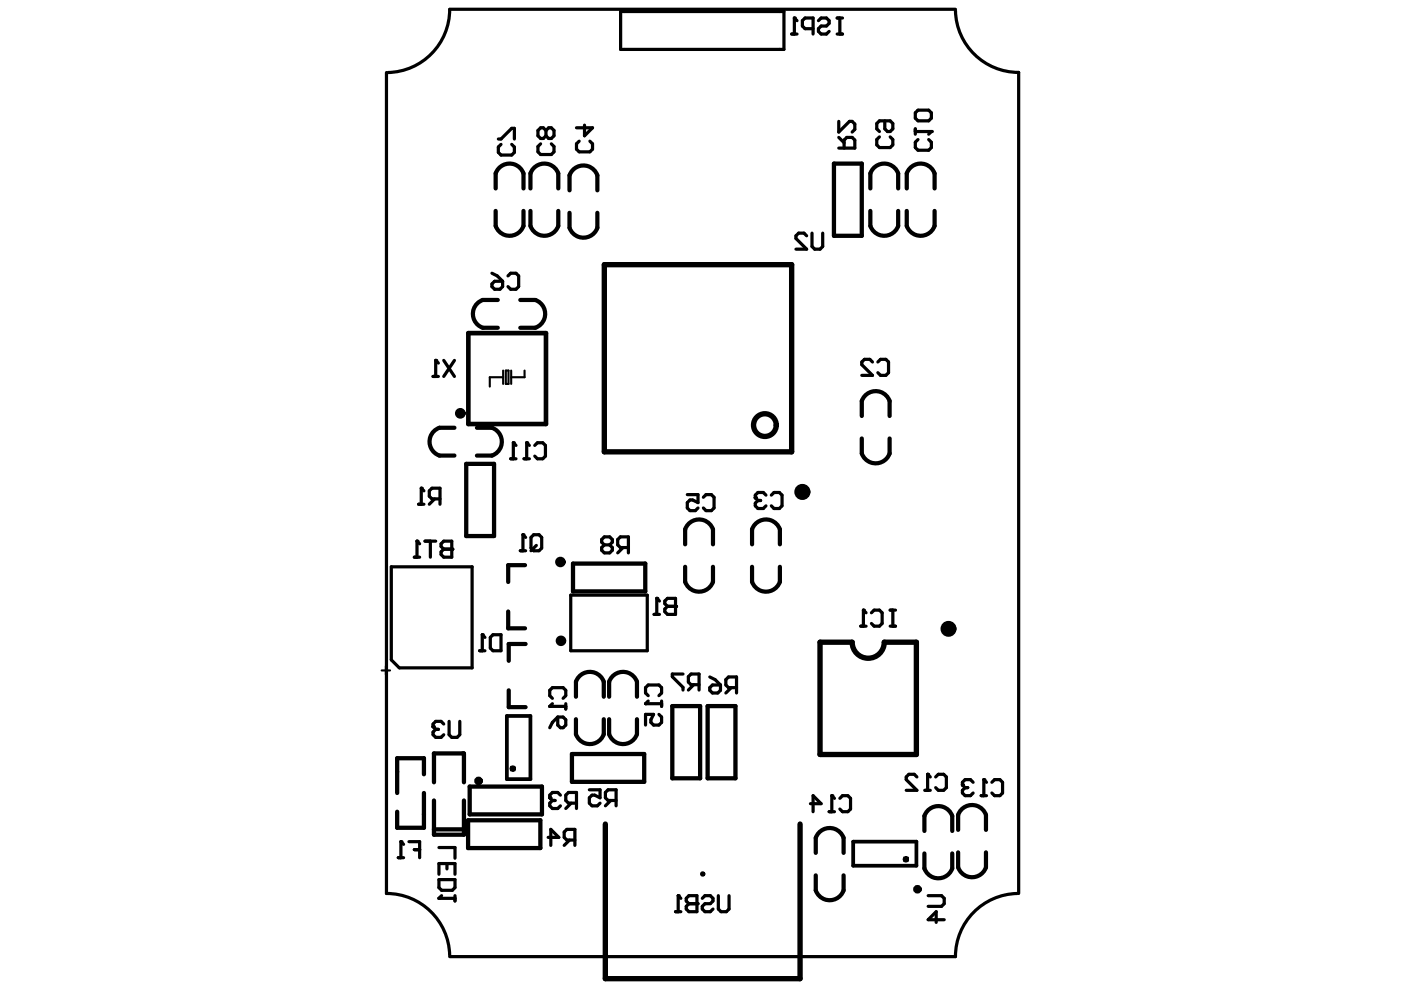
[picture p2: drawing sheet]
<svg xmlns="http://www.w3.org/2000/svg" width="297mm" height="210mm" viewBox="0 0 297 210" stroke-linecap="round" stroke-linejoin="round" font-family="sans-serif">
<g fill="none" stroke="#000" stroke-width=".68">
<path d="M81.9 15.4v174a13.4 13.4 0 0 1 13.4 13.1M95.3 2a13.4 13.4 0 0 1-13.1 13.4M95.3 2h107.3M131.6 2.4h34.6v8.1h-34.6zM167.9 7.2h1.1M169 4.4l-.6-.6v3.4M172.4 6.1h-1.7l-.6-.6v-1.1l.6-.6h1.7v3.4M173.5 4.4l.6-.6h1.1l.6 .6v.6l-.6 .5h-1.1l-.6 .6v.6l.6 .5h1.1l.6-.5M177.5 3.8h1.1M177.5 7.2h1.1M178.1 3.8v3.4M202.6 2.3a13.4 13.4 0 0 0 13.4 13.1v174"/>
<path d="M105.7 29.5h.5l2.3-2.3h.6v2.3M106.2 30.6l-.5 .6v1.1l.5 .6h2.3l.6-.6v-1.1l-.6-.6M114.6 30.5l-.5 .6v1.1l.5 .6h2.3l.6-.6v-1.1l-.6-.6M115.8 27.7l.5-.6h.6l.6 .6v1.1l-.6 .6h-.6l-.5-.6M115.8 27.7l-.6-.6h-.6l-.5 .6v1.1l.5 .6h.6l.6-.6M115.8 27.7v1.1M122.8 29.9l-.6 .6v1.1l.6 .6h2.3l.5-.6v-1.1l-.5-.6M123.9 26.5v2.3l1.7-1.7h-3.4M177.8 31.4h3.4v-1.7l-.5-.6h-1.2l-.5 .6v1.7M177.8 25.7v2.3l2.3-2.3h.6l.5 .6v1.1l-.5 .6M177.8 29.1l1.2 1.2M186.5 29l-.6 .6v1.1l.6 .6h2.2l.6-.6v-1.1l-.6-.6"/>
<path d="M187.6 25.6v1.7l.6 .6h.5l.6-.6v-1.1l-.6-.6h-2.2l-.6 .6v1.1l.6 .6M194.1 23.9l.5-.5h2.3l.6 .5v1.2l-.6 .5h-2.3l-.5-.5zM194.1 27.3v1.2M194.1 27.9h3.4l-.6 .6M194.6 29.6l-.5 .6v1.1l.5 .6h2.3l.6-.6v-1.1l-.6-.6M104.3 57.9l1.1 .6 1.2 1.1M107.7 58.5l.6-.6h1.1l.6 .6v2.3l-.6 .5h-1.1l-.6-.5M171 50l-.5-.6h-1.2l-.5 .6v.6l2.2 2.2h-2.2M172.2 49.4v2.9l.5 .5h1.2l.5-.5v-2.9M91.8 79.8h1.1M92.9 77l-.5-.6v3.4M94.1 76.4l2.3 3.4"/>
<path d="M96.4 76.4l-2.3 3.4M104.3 60.2l.6-.6h1.7v1.2l-.6 .5h-1.1l-.6-.5zM185 76.8l-.6-.6h-1.1l-.6 .6v.5l2.3 2.3h-2.3M186.1 76.8l.6-.6h1.1l.6 .6v2.2l-.6 .6h-1.1l-.6-.6M108.3 97.3h1.1M109.4 94.4l-.6-.5v3.4M111.1 97.3h1.1M112.2 94.4l-.5-.5v3.4M113.4 94.4l.5-.5h1.2l.5 .5v2.3l-.5 .6h-1.2l-.5-.6M87.8 118.1h1.2M88.7 106.9h1.2M89 115.3l-.6-.6v3.4"/>
<path d="M89.9 104.1l-.6-.6v3.4M90.1 114.7h2.3M91.2 114.7v3.4M92.2 105.8l-1.2 1.1M93.3 105.8h-1.7l-.6-.6v-1.1l.6-.6h1.7v3.4M94.1 114.7h1.7v3.4h-1.7l-.6-.5v-.6l.6-.6-.6-.5v-.6zM94.1 116.4h1.7M110.3 116.8h1.1M111.4 113.9l-.5-.5v3.4M113.1 113.4h1.2l.5 .5v2.3l-.5 .6h-1.2l-.5-.6v-2.3zM113.7 115.6l-1.1 1.2M128.1 115.5l-.5-.5v-.6l.5-.6h1.2l.5 .6v.6l-.5 .5"/>
<path d="M128.1 115.5l-.5 .6v.6l.5 .5h1.2l.5-.5v-.6l-.5-.6M128.1 115.5h1.2M132.1 116.1l-1.1 1.1M133.2 116.1h-1.7l-.5-.6v-1.1l.5-.6h1.7v3.4M145.7 104.9h2.3v1.7l-1.1-.6h-.6l-.6 .6v1.1l.6 .6h1.1l.6-.6M149.1 105.4l.6-.5h1.1l.6 .5v2.3l-.6 .6h-1.1l-.6-.6M160.7 106.1l-.6 .6v.6l.6 .5h1.1l.6-.5M160.7 106.1h.6M162.4 105l-.6-.6h-1.1l-.6 .6v.6l.6 .5M163.5 105l.6-.6h1.1l.6 .6v2.3l-.6 .5h-1.1l-.6-.5M83 120.2h17.1v21.4h-15.4l-1.7-1.7zM101.7 138h1.1"/>
<path d="M102.8 135.1l-.5-.5v3.4M104.5 134.6h1.7v3.4h-1.7l-.5-.6v-2.3zM121 126.2h16.2v11.8h-16.2zM138.7 130.3h1.1M139.8 127.4l-.5-.5v3.4M141 127.4l.5-.5h1.7v3.4h-1.7l-.5-.6v-.6l.5-.5-.5-.6zM141.5 128.6h1.7M182.5 132.8h1.1M183.6 129.9l-.5-.5v3.4M184.8 129.9l.5-.5h1.2l.5 .5v2.3l-.5 .6h-1.2l-.5-.6M188.7 129.4h1.2M188.7 132.8h1.2"/>
<path d="M189.3 129.4v3.4M92.4 154.6l-.6 .6v.6l.6 .5h1.1l.6-.5M92.4 154.6h.5M94.1 153.5l-.6-.6h-1.1l-.6 .6v.6l.6 .5M95.2 152.9v2.9l.6 .5h1.1l.6-.5v-2.9M117.1 148.1l-.5-.6v-1.1l.5-.6h2.3l.6 .6v1.1l-.6 .6M117.1 149.2l-.5 .6h3.4M118.3 152h1.1l.6 .6v1.1l-.6 .6h-.6l-.5-.6zM118.3 152l-1.2 1.2-.5 1.1M120 149.2v1.1M137.4 147.5l-.5-.6v-1.1l.5-.6h2.3l.6 .6v1.1l-.6 .6M137.4 148.6l-.5 .6h3.4"/>
<path d="M139.7 151.5l.6 .5v1.2l-.6 .5h-1.1l-.6-.5v-.6l.6-1.1h-1.7v2.2M140.3 148.6v1.2M144.8 142.9h-2.3v.6l2.3 2.2v.6M147.1 145.2l-1.2 1.1M148.2 145.2h-1.7l-.6-.6v-1.1l.6-.6h1.7v3.4M150.5 145.8l.6-.6h1.7v1.2l-.6 .5h-1.1l-.6-.5zM150.5 143.5l1.1 .6 1.2 1.1M155 145.8l-1.1 1.1M156.2 145.8h-1.7l-.6-.6v-1.1l.6-.6h1.7v3.4M85.6 179l-.6-.5v3.4M86.7 178.5h2.3v3.4M93.1 179.7h3.4v2.3"/>
<path d="M116.2 177.5h2.3l-1.7-1.7v3.4M117.1 169.7l-.5 .6v.6l.5 .5h1.2l.5-.5M117.1 169.7h.6M118.8 168.6l-.5-.6h-1.2l-.5 .6v.6l.5 .5M120.8 178.1l-1.2 1.1M121.1 170.3l-1.1 1.1M121.9 178.1h-1.7l-.6-.6v-1.1l.6-.6h1.7v3.4M122.2 170.3h-1.7l-.5-.6v-1.1l.5-.6h1.7v3.4M125 167.5h2.2v1.7l-1.1-.6h-.6l-.5 .6v1.1l.5 .6h1.2l.5-.6M129.5 169.7l-1.1 1.2M130.6 169.7h-1.7l-.5-.5v-1.2l.5-.5h1.7v3.4M171.8 170.4h2.3l-1.7-1.7v3.4"/>
<path d="M175.8 172.1h1.1M176.9 169.3l-.5-.6v3.4M178.1 169.3l.5-.6h1.2l.5 .6v2.2l-.5 .6h-1.2l-.5-.6M194.4 164.7l-.6-.5h-1.1l-.6 .5v.6l2.3 2.3h-2.3M196.1 167.6h1.1M197.2 164.7l-.5-.5v3.4M198.4 164.7l.5-.5h1.2l.5 .5v2.3l-.5 .6h-1.2l-.5-.6M204.6 167l-.5 .6v.5l.5 .6h1.2l.5-.6M204.6 167h.6M206.3 165.9l-.5-.6h-1.2l-.5 .6v.5l.5 .6M208 168.7h1.2M209.2 165.9l-.6-.6v3.4"/>
<path d="M210.3 165.9l.6-.6h1.1l.6 .6v2.2l-.6 .6h-1.1l-.6-.6M84.4 181.9h1.2M87.8 180.2h1.2M93.1 185.4v-2.3h3.4v2.3M93.1 186.5h3.4v1.7l-.6 .6h-2.3l-.5-.6zM93.6 189.9l-.5 .6h3.4M94.8 183.1v1.1M96.5 189.9v1.1M143.2 193.3h1.2M144.4 190.5l-.6-.6v3.4M146.1 189.9h1.7v3.4h-1.7l-.6-.6v-.5l.6-.6-.6-.6v-.5zM146.1 191.6h1.7"/>
<path d="M148.9 190.5l.6-.6h1.1l.6 .6v.5l-.6 .6h-1.1l-.6 .6v.5l.6 .6h1.1l.6-.6M152.3 189.9v2.8l.6 .6h1.1l.6-.6v-2.8M196.8 189.9h2.8l.6 .6v1.1l-.6 .6h-2.8M200.2 195h-3.4l1.7-1.7v2.3M215.7 189.4a13.4 13.4 0 0 0-13.1 13.4h-107.3"/>
<circle cx="149" cy="185.3" r=".22"/>
</g>
<g fill="none" stroke="#000" stroke-width=".91">
<path d="M176.8 34.7h5.9v15.3h-5.9zM98.8 98.4h5.9v15.3h-5.9zM121.5 119.5h15.3v5.9h-15.3zM121.3 159.9h15.3v5.9h-15.3zM142.5 149.7h5.9v15.3h-5.9zM150 149.7h5.9v15.3h-5.9zM89.9 164.2v-3.4h-5.7v7.3M89.9 168.1v7.4h-5.7v-3.4M92 165.9v-6.2h6.4v6.2M92 169.7v7.3h6.4v-1.2h-6.2M98.4 169.7v6M99.2 173.9h15.4v5.9h-15.4z"/>
<path d="M99.6 166.8h15.3v5.9h-15.3z"/>
</g>
<path d="M107.5 151.8h5v13.4h-5zM180.9 178.5h13.4v5.1h-13.4z" fill="none" stroke="#000" stroke-width=".79"/>
<g fill="none" stroke="#000" stroke-width=".89">
<path d="M105.1 40v-3.2a3.1 3.1 0 0 1 2.9-2.1 3.1 3.1 0 0 1 3 2.1v3.2M112.5 40v-3.2a3.1 3.1 0 0 1 2.9-2.1 3.1 3.1 0 0 1 3 2.1v3.2M184.5 40v-3.2a3.1 3.1 0 0 1 3-2.1 3.1 3.1 0 0 1 2.9 2.1v3.2M192.2 40v-3.2a3.1 3.1 0 0 1 3-2.1 3.1 3.1 0 0 1 2.9 2.1v3.2M105.1 44.7v3.2a3.1 3.1 0 0 0 2.9 2.1 3.1 3.1 0 0 0 3-2.1v-3.2M112.5 44.7v3.2a3.1 3.1 0 0 0 2.9 2.1 3.1 3.1 0 0 0 3-2.1v-3.2M120.8 45.1v3.2a3.1 3.1 0 0 0 2.9 2.1 3.1 3.1 0 0 0 3-2.1v-3.2M120.8 40.4v-3.2a3.1 3.1 0 0 1 2.9-2.1 3.1 3.1 0 0 1 3 2.1v3.2M184.5 44.7v3.2a3.1 3.1 0 0 0 3 2.1 3.1 3.1 0 0 0 2.9-2.1v-3.2M192.2 44.7v3.2a3.1 3.1 0 0 0 3 2.1 3.1 3.1 0 0 0 2.9-2.1v-3.2M105.5 63.6h-3.1a3.1 3.1 0 0 0-2.1 2.9 3.1 3.1 0 0 0 2.1 3h3.1M110.3 63.6h3.2a3.1 3.1 0 0 1 2.1 2.9 3.1 3.1 0 0 1-2.1 3h-3.2"/>
<path d="M96.4 90.7h-3.2a3.1 3.1 0 0 0-2.1 2.9 3.1 3.1 0 0 0 2.1 3h3.2M101.1 90.7h3.2a3.1 3.1 0 0 1 2.1 2.9 3.1 3.1 0 0 1-2.1 3h-3.2M182.7 88.2v-3.2a3.1 3.1 0 0 1 3-2.1 3.1 3.1 0 0 1 2.9 2.1v3.2M182.7 93v3.1a3.1 3.1 0 0 0 3 2.1 3.1 3.1 0 0 0 2.9-2.1v-3.1M111.3 119.8h-3.6v3.6M145.3 115.4v-3.2a3.1 3.1 0 0 1 2.9-2.1 3.1 3.1 0 0 1 3 2.1v3.2M159.4 115.4v-3.2a3.1 3.1 0 0 1 3-2.1 3.1 3.1 0 0 1 3 2.1v3.2M107.7 129.6v3.6h3.6M111.4 136.5h-3.5v3.6M145.3 120.2v3.2a3.1 3.1 0 0 0 2.9 2.1 3.1 3.1 0 0 0 3-2.1v-3.2M159.4 120.2v3.2a3.1 3.1 0 0 0 3 2.1 3.1 3.1 0 0 0 3-2.1v-3.2M107.9 146.4v3.5h3.5"/>
<path d="M122.1 152.5v3.2a3.1 3.1 0 0 0 3 2.1 3.1 3.1 0 0 0 2.9-2.1v-3.2M122.1 147.7v-3.2a3.1 3.1 0 0 1 3-2 3.1 3.1 0 0 1 2.9 2v3.2M129.1 152.5v3.2a3.1 3.1 0 0 0 3 2.1 3.1 3.1 0 0 0 3-2.1v-3.2M129.1 147.7v-3.2a3.1 3.1 0 0 1 3-2 3.1 3.1 0 0 1 3 2v3.2M196 176.2v-3.2a3.1 3.1 0 0 1 2.9-2.1 3.1 3.1 0 0 1 3 2.1v3.2M203.1 176v-3.2a3.1 3.1 0 0 1 3-2.1 3.1 3.1 0 0 1 2.9 2.1v3.2M173 180.8v-3.1a3.1 3.1 0 0 1 2.9-2.1 3.1 3.1 0 0 1 3 2.1v3.1M173 185.6v3.2a3.1 3.1 0 0 0 2.9 2.1 3.1 3.1 0 0 0 3-2.1v-3.2M196 180.9v3.2a3.1 3.1 0 0 0 2.9 2.1 3.1 3.1 0 0 0 3-2.1v-3.2M203.1 180.7v3.2a3.1 3.1 0 0 0 3 2.1 3.1 3.1 0 0 0 2.9-2.1v-3.2"/>
</g>
<path d="M106.7 80h-2.9v2M106.7 78.6v2.8M107.2 78.6h.6v2.8h-.6zM108.4 78.6v2.8M111.2 78.6v1.4h-2.8M80.9 142.1h1.8M81.8 141.3v1.7" fill="none" stroke="#000" stroke-width=".45"/>
<g fill="none" stroke="#000" stroke-width="1.1">
<path d="M128.1 56.1h39.7v39.7h-39.7zM173.9 136.2h6.8a3.4 3.4 0 0 0 3.4 3.4 3.4 3.4 0 0 0 3.4-3.4h6.8v23.8h-20.4zM128.3 174.7v32.8h41.3v-32.8"/>
<circle cx="97.6" cy="87.6" r=".57"/>
<circle cx="162.2" cy="90.1" r="2.41"/>
<circle cx="118.8" cy="119.2" r=".56"/>
<circle cx="118.9" cy="135.9" r=".56"/>
<circle cx="101.5" cy="165.6" r=".34"/>
<circle cx="108.7" cy="163" r=".11"/>
<circle cx="192.1" cy="182.2" r=".11"/>
<circle cx="194.5" cy="188.5" r=".34"/>
</g>
<path d="M99.3 70.6h16.5v19.3h-16.5z" fill="none" stroke="#000" stroke-width=".98"/>
<g fill="#000">
<circle cx="168.4" cy="3.8" r=".34"/>
<circle cx="197.5" cy="27.9" r=".34"/>
<circle cx="92.4" cy="76.4" r=".34"/>
<circle cx="108.8" cy="93.9" r=".34"/>
<circle cx="111.7" cy="93.9" r=".34"/>
<circle cx="88.4" cy="114.7" r=".34"/>
<circle cx="89.3" cy="103.5" r=".34"/>
<circle cx="95.8" cy="116.4" r=".34"/>
<circle cx="110.9" cy="113.4" r=".34"/>
<circle cx="160.1" cy="105.6" r=".34"/>
<circle cx="102.3" cy="134.6" r=".34"/>
<circle cx="139.3" cy="126.9" r=".34"/>
<circle cx="143.2" cy="128.6" r=".34"/>
<circle cx="183.1" cy="129.4" r=".34"/>
<circle cx="91.8" cy="154.1" r=".34"/>
<circle cx="116.6" cy="149.8" r=".34"/>
<circle cx="136.9" cy="149.2" r=".34"/>
<circle cx="85" cy="178.5" r=".34"/>
<circle cx="116.6" cy="169.2" r=".34"/>
<circle cx="176.4" cy="168.7" r=".34"/>
<circle cx="196.7" cy="164.2" r=".34"/>
<circle cx="204.1" cy="166.4" r=".34"/>
<circle cx="208.6" cy="165.3" r=".34"/>
<circle cx="93.1" cy="190.5" r=".34"/>
<circle cx="143.8" cy="189.9" r=".34"/>
<circle cx="147.8" cy="191.6" r=".34"/>
</g>
<circle cx="170.1" cy="104.3" r=".57" fill="none" stroke="#000" stroke-width="2.3"/>
<circle cx="201.1" cy="133.3" r=".57" fill="none" stroke="#000" stroke-width="2.2"/>
</svg>
